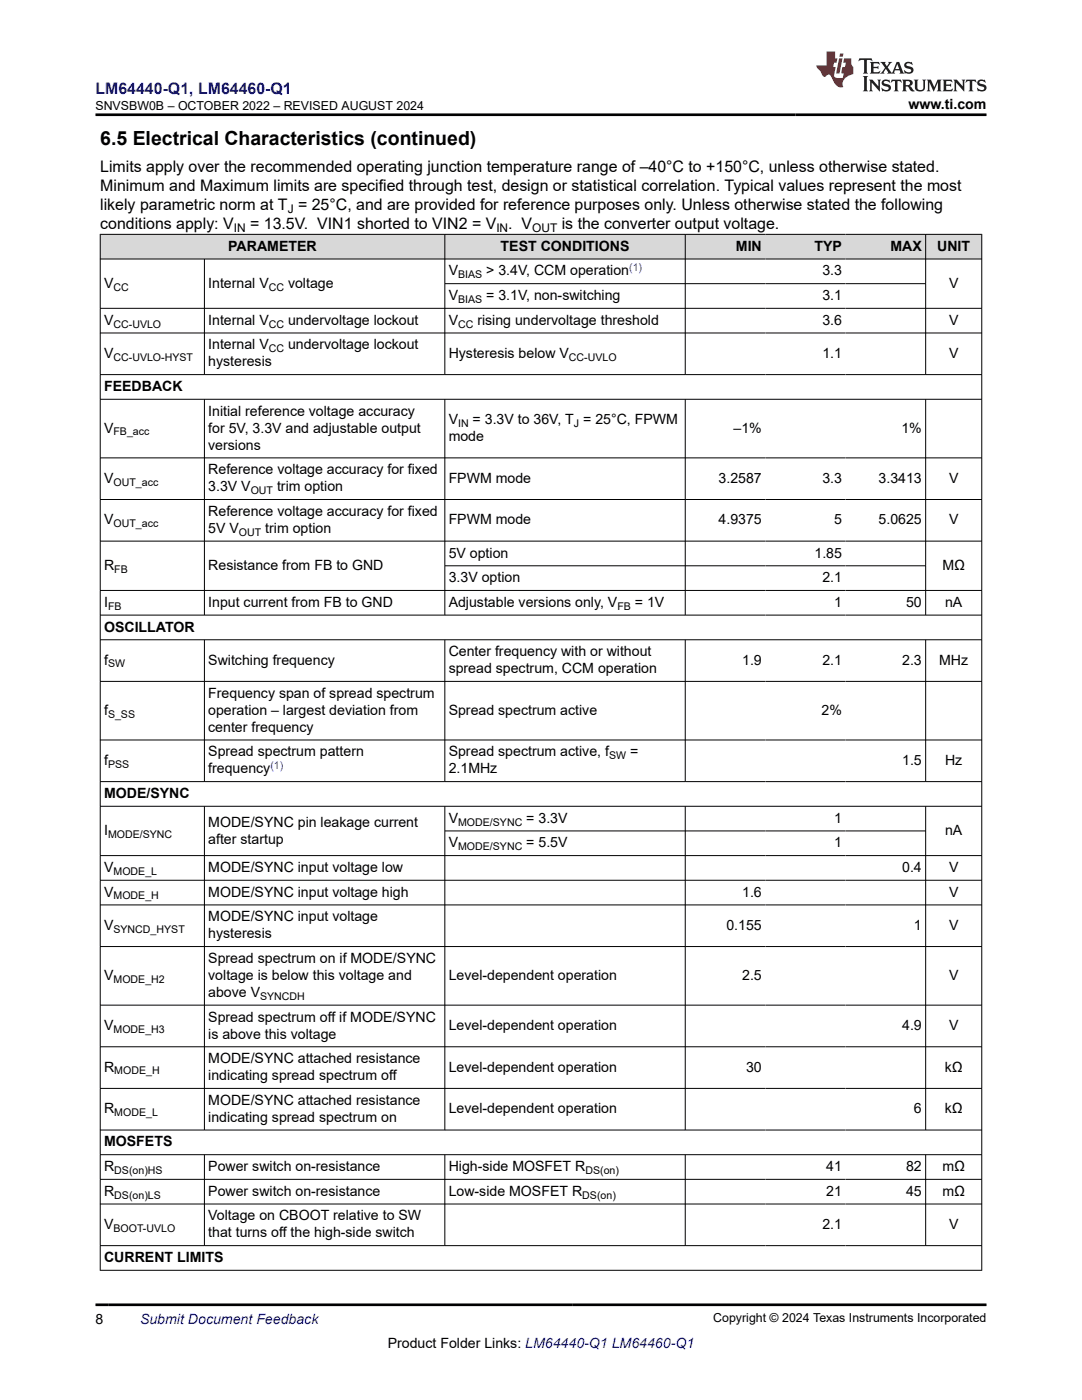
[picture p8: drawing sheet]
<svg xmlns="http://www.w3.org/2000/svg" width="216mm" height="279mm" viewBox="0 0 216 279" stroke-linecap="round" stroke-linejoin="round" font-family="sans-serif">
<defs><g id="words">
<text font-size="3.9" x="20" y="28.8">6.5 Electrical Characteristics (continued)</text>
<text font-size="3.2" fill="#00f" x="19" y="18.7">LM64440-Q1, LM64460-Q1</text>
<g font-size="3.2">
<text x="20" y="34.3">Limits apply over the recommended operating junction temperature range of –40°C to +150°C, unless otherwise stated.</text>
<text x="20" y="38.1">Minimum and Maximum limits are specified through test, design or statistical correlation. Typical values represent the most</text>
<text x="20" y="41.9">likely parametric norm at T = 25°C, and are provided for reference purposes only. Unless otherwise stated the following</text>
<text x="20" y="45.7">conditions apply: V</text>
<text x="49.9" y="45.7">= 13.5V. VIN1 shorted to VIN2 = V</text>
<text x="101.4" y="45.7">. V</text>
<text x="112.1" y="45.7">is the converter output voltage.</text>
</g>
<g font-size="2.8">
<text x="181.3" y="21.8">www.ti.com</text>
<text x="45.5" y="50">PARAMETER</text>
<text x="99.9" y="50">TEST CONDITIONS</text>
<text x="146.8" y="50">MIN</text>
<text x="162.5" y="50">TYP</text>
<text x="177.7" y="50">MAX</text>
<text x="187" y="50">UNIT</text>
<text x="20.8" y="57.4">V</text>
<text x="41.6" y="57.4">Internal V</text>
<text x="57.5" y="57.4">voltage</text>
<text x="89.5" y="55">V</text>
<text x="89.5" y="59.9">V</text>
<text x="97" y="55">&gt; 3.4V, CCM operation</text>
<text x="97" y="59.9">= 3.1V, non-switching</text>
<text x="164.1" y="55">3.3</text>
<text x="164.1" y="59.9">3.1</text>
<text x="189.4" y="57.4">V</text>
<text x="20.8" y="64.8">V</text>
<text x="41.6" y="64.8">Internal V</text>
<text x="57.5" y="64.8">undervoltage lockout</text>
<text x="89.5" y="64.8">V</text>
<text x="95.3" y="64.8">rising undervoltage threshold</text>
<text x="164.1" y="64.8">3.6</text>
<text x="189.4" y="64.8">V</text>
<text x="20.8" y="71.4">V</text>
<text x="41.6" y="69.7">Internal V</text>
<text x="57.5" y="69.7">undervoltage lockout</text>
<text x="89.5" y="71.4">Hysteresis below V</text>
<text x="164.1" y="71.4">1.1</text>
<text x="189.4" y="71.4">V</text>
<text x="41.6" y="73.1">hysteresis</text>
<text x="20.8" y="78">FEEDBACK</text>
<text x="41.6" y="83">Initial reference voltage accuracy</text>
<text x="20.8" y="86.3">V</text>
<text x="41.6" y="86.3">for 5V, 3.3V and adjustable output</text>
<text x="41.6" y="89.7">versions</text>
<text x="89.5" y="84.7">V</text>
<text x="89.5" y="88">mode</text>
<text x="94.3" y="84.7">= 3.3V to 36V, T = 25°C, FPWM</text>
<text x="146.4" y="86.3">–1%</text>
<text x="179.9" y="86.3">1%</text>
<text x="41.6" y="94.7">Reference voltage accuracy for fixed</text>
<text x="20.8" y="96.3">V</text>
<text x="41.6" y="98">3.3V V</text>
<text x="55.3" y="98">trim option</text>
<text x="89.5" y="96.3">FPWM mode</text>
<text x="143.4" y="96.3">3.2587</text>
<text x="164.1" y="96.3">3.3</text>
<text x="175.3" y="96.3">3.3413</text>
<text x="189.4" y="96.3">V</text>
<text x="20.8" y="104.7">V</text>
<text x="41.6" y="103">Reference voltage accuracy for fixed</text>
<text x="41.6" y="106.3">5V V</text>
<text x="52.9" y="106.3">trim option</text>
<text x="89.5" y="104.7">FPWM mode</text>
<text x="143.4" y="104.7">4.9375</text>
<text x="166.4" y="104.7">5</text>
<text x="175.3" y="104.7">5.0625</text>
<text x="189.4" y="104.7">V</text>
<text x="20.8" y="113.7">R</text>
<text x="41.6" y="113.7">Resistance from FB to GND</text>
<text x="89.5" y="111.3">5V option</text>
<text x="162.5" y="111.3">1.85</text>
<text x="188" y="113.7">MΩ</text>
<text x="89.5" y="116.2">3.3V option</text>
<text x="164.1" y="116.2">2.1</text>
<text x="20.8" y="121.1">I</text>
<text x="41.6" y="121.1">Input current from FB to GND</text>
<text x="89.5" y="121.1">Adjustable versions only, V</text>
<text x="126.7" y="121.1">= 1V</text>
<text x="166.4" y="121.1">1</text>
<text x="180.8" y="121.1">50</text>
<text x="188.6" y="121.1">nA</text>
<text x="20.8" y="126">OSCILLATOR</text>
<text x="89.5" y="131">Center frequency with or without</text>
<text x="20.8" y="132.6">f</text>
<text x="41.6" y="132.6">Switching frequency</text>
<text x="89.5" y="134.3">spread spectrum, CCM operation</text>
<text x="148.1" y="132.6">1.9</text>
<text x="164.1" y="132.6">2.1</text>
<text x="180" y="132.6">2.3</text>
<text x="187.4" y="132.6">MHz</text>
<text x="20.8" y="142.6">f</text>
<text x="41.6" y="139.3">Frequency span of spread spectrum</text>
<text x="41.6" y="142.6">operation – largest deviation from</text>
<text x="89.5" y="142.6">Spread spectrum active</text>
<text x="163.9" y="142.6">2%</text>
<text x="41.6" y="146">center frequency</text>
<text x="20.8" y="152.6">f</text>
<text x="41.6" y="151">Spread spectrum pattern</text>
<text x="41.6" y="154.3">frequency</text>
<text x="89.5" y="151">Spread spectrum active, f</text>
<text x="89.5" y="154.3">2.1MHz</text>
<text x="125.7" y="151">=</text>
<text x="180" y="152.6">1.5</text>
<text x="188.6" y="152.6">Hz</text>
<text x="20.8" y="159.3">MODE/SYNC</text>
<text x="20.8" y="166.6">I</text>
<text x="41.6" y="165">MODE/SYNC pin leakage current</text>
<text x="89.5" y="164.2">V</text>
<text x="105" y="164.2">= 3.3V</text>
<text x="166.4" y="164.2">1</text>
<text x="188.6" y="166.6">nA</text>
<text x="41.6" y="168.3">after startup</text>
<text x="89.5" y="169.1">V</text>
<text x="105" y="169.1">= 5.5V</text>
<text x="166.4" y="169.1">1</text>
<text x="20.8" y="174">V</text>
<text x="20.8" y="178.9">V</text>
<text x="41.6" y="174">MODE/SYNC input voltage low</text>
<text x="41.6" y="178.9">MODE/SYNC input voltage high</text>
<text x="148.1" y="178.9">1.6</text>
<text x="180" y="174">0.4</text>
<text x="189.4" y="174">V</text>
<text x="189.4" y="178.9">V</text>
<text x="20.8" y="185.6">V</text>
<text x="41.6" y="183.9">MODE/SYNC input voltage</text>
<text x="145" y="185.6">0.155</text>
<text x="182.4" y="185.6">1</text>
<text x="189.4" y="185.6">V</text>
<text x="41.6" y="187.3">hysteresis</text>
<text x="20.8" y="195.6">V</text>
<text x="41.6" y="192.2">Spread spectrum on if MODE/SYNC</text>
<text x="41.6" y="195.6">voltage is below this voltage and</text>
<text x="89.5" y="195.6">Level-dependent operation</text>
<text x="148.1" y="195.6">2.5</text>
<text x="189.4" y="195.6">V</text>
<text x="41.6" y="199">above V</text>
<text x="41.6" y="203.9">Spread spectrum off if MODE/SYNC</text>
<text x="20.8" y="205.6">V</text>
<text x="41.6" y="207.3">is above this voltage</text>
<text x="89.5" y="205.6">Level-dependent operation</text>
<text x="180" y="205.6">4.9</text>
<text x="189.4" y="205.6">V</text>
<text x="20.8" y="213.9">R</text>
<text x="41.6" y="212.2">MODE/SYNC attached resistance</text>
<text x="41.6" y="215.6">indicating spread spectrum off</text>
<text x="89.5" y="213.9">Level-dependent operation</text>
<text x="148.9" y="213.9">30</text>
<text x="188.5" y="213.9">kΩ</text>
<text x="41.6" y="220.5">MODE/SYNC attached resistance</text>
<text x="20.8" y="222.2">R</text>
<text x="41.6" y="223.9">indicating spread spectrum on</text>
<text x="89.5" y="222.2">Level-dependent operation</text>
<text x="182.4" y="222.2">6</text>
<text x="188.5" y="222.2">kΩ</text>
<text x="20.8" y="228.8">MOSFETS</text>
<text x="20.8" y="233.7">R</text>
<text x="41.6" y="233.7">Power switch on-resistance</text>
<text x="89.5" y="233.7">High-side MOSFET R</text>
<text x="164.9" y="233.7">41</text>
<text x="180.8" y="233.7">82</text>
<text x="188" y="233.7">mΩ</text>
<text x="20.8" y="238.6">R</text>
<text x="41.6" y="238.6">Power switch on-resistance</text>
<text x="89.5" y="238.6">Low-side MOSFET R</text>
<text x="164.9" y="238.6">21</text>
<text x="180.8" y="238.6">45</text>
<text x="188" y="238.6">mΩ</text>
<text x="20.8" y="245.3">V</text>
<text x="41.6" y="243.6">Voltage on CBOOT relative to SW</text>
<text x="164.1" y="245.3">2.1</text>
<text x="189.4" y="245.3">V</text>
<text x="20.8" y="251.9">CURRENT LIMITS</text>
<text x="41.6" y="246.9">that turns off the high-side switch</text>
<text x="19" y="264.2">8</text>
<text x="77.4" y="269">Product Folder Links: LM64440-Q1 LM64460-Q1</text>
</g>
<text font-size="2.8" fill="#00f" x="27.9" y="264.2">Submit Document Feedback</text>
<g font-size="2.5">
<text x="19.1" y="21.9">SNVSBW0B – OCTOBER 2022 – REVISED AUGUST 2024</text>
<text x="142.3" y="263.9">Copyright © 2024 Texas Instruments Incorporated</text>
</g>
<g font-size="2.4">
<text x="46.7" y="46.4">IN</text>
<text x="57.4" y="42.5">J</text>
<text x="99" y="46.4">IN</text>
<text x="106.2" y="46.4">OUT</text>
</g>
<g font-size="2.1">
<text x="22.6" y="58">CC</text>
<text x="53.6" y="58">CC</text>
<text x="91.4" y="55.5">BIAS</text>
<text x="22.6" y="65.4">CC-UVLO</text>
<text x="53.6" y="65.4">CC</text>
<text x="91.4" y="60.5">BIAS</text>
<text x="91.4" y="65.4">CC</text>
<text x="22.6" y="72">CC-UVLO-HYST</text>
<text x="53.6" y="70.3">CC</text>
<text x="113.5" y="72">CC-UVLO</text>
<text x="22.6" y="86.9">FB_acc</text>
<text x="91.4" y="85.2">IN</text>
<text x="114.5" y="85.2">J</text>
<text x="22.6" y="96.9">OUT_acc</text>
<text x="50" y="98.6">OUT</text>
<text x="22.6" y="105.2">OUT_acc</text>
<text x="47.7" y="106.9">OUT</text>
<text x="22.8" y="114.3">FB</text>
<text x="21.6" y="121.7">FB</text>
<text x="123.2" y="121.7">FB</text>
<text x="21.6" y="133.2">SW</text>
<text x="21.6" y="143.2">S_SS</text>
<text x="21.6" y="153.2">PSS</text>
<text x="121.5" y="151.5">SW</text>
<text x="21.6" y="167.2">MODE/SYNC</text>
<text x="91.4" y="164.7">MODE/SYNC</text>
<text x="91.4" y="169.7">MODE/SYNC</text>
<text x="22.6" y="174.6">MODE_L</text>
<text x="22.6" y="179.5">MODE_H</text>
<text x="22.6" y="186.1">SYNCD_HYST</text>
<text x="22.6" y="196.1">MODE_H2</text>
<text x="51.9" y="199.5">SYNCDH</text>
<text x="22.6" y="206.1">MODE_H3</text>
<text x="22.8" y="214.4">MODE_H</text>
<text x="22.8" y="222.7">MODE_L</text>
<text x="22.8" y="234.3">DS(on)HS</text>
<text x="22.8" y="239.2">DS(on)LS</text>
<text x="116.2" y="239.2">DS(on)</text>
<text x="116.8" y="234.3">DS(on)</text>
<text x="22.6" y="245.8">BOOT-UVLO</text>
</g>
<g font-size="2.1" fill="#00f">
<text x="125.5" y="54">(1)</text>
<text x="53.9" y="153.4">(1)</text>
</g>
</g></defs>
<g fill="#d8d8d8">
<path d="M20 46.8h175.9v4.9h-175.9z" fill-rule="evenodd"/>
<path d="M20.1 46.8h68.6v4.8h-68.6z" fill-rule="evenodd"/>
<path d="M88.8 46.8h47.9v4.8h-47.9z" fill-rule="evenodd"/>
<path d="M136.8 46.8h15.9v4.8h-15.9z" fill-rule="evenodd"/>
<path d="M152.7 46.8h16v4.8h-16z" fill-rule="evenodd"/>
<path d="M168.7 46.8h15.9v4.8h-15.9z" fill-rule="evenodd"/>
<path d="M184.8 46.8h11v4.8h-11z" fill-rule="evenodd"/>
</g>
<g fill="none" stroke="#000" stroke-width=".2">
<path d="M19.9 46.8h176.1M19.9 51.7h176.1M20 46.7v206.9M40.8 51.7v23.1M88.8 46.7v28.1M88.8 56.6h96M136.7 46.7v28.1M184.7 46.7v28.1M195.9 46.7v206.9M19.9 61.5h176.1M19.9 66.5h176.1M19.9 74.8h176.1"/>
<path d="M19.9 79.7h176.1M40.8 79.7v43.1M88.8 79.7v43.1M136.7 79.7v43.1M184.7 79.7v43.1M19.9 91.4h176.1M19.9 99.7h176.1M19.9 108h176.1M19.9 117.8h176.1M88.8 112.9h96M19.9 122.8h176.1M19.9 127.7h176.1"/>
<path d="M19.9 136h176.1M40.8 127.7v28.4M88.8 127.7v28.4M136.7 127.7v28.4M184.7 127.7v28.4M19.9 147.7h176.1M19.9 156h176.1M19.9 160.9h176.1M19.9 170.8h176.1M19.9 175.7h176.1M40.8 160.9v64.7M88.8 160.9v64.7"/>
<path d="M88.8 165.8h96M136.7 160.9v64.7M184.7 160.9v64.7M19.9 180.6h176.1M19.9 188.9h176.1M19.9 200.6h176.1M19.9 208.9h176.1M19.9 217.2h176.1M19.9 225.5h176.1M19.9 230.4h176.1M19.9 235.4h176.1M40.8 230.4v18.3"/>
<path d="M88.8 230.4v18.3M136.7 230.4v18.3M184.7 230.4v18.3M19.9 240.3h176.1M19.9 248.6h176.1M19.9 253.5h176.1"/>
</g>
<path d="M171.5 11.6l-.2 .6 .5-.2h.6v.1v2.2l-.2 .4h1l-.2-.4v-2.2v-.1h.5l.6 .2-.2-.6zM173.6 12.4l.2 .3v1.6l-.2 .4h1.9l.1-.6a1.08 1.08 0 0 1-1.3 .2v-.7h.6l.4 .2v-.7l-.4 .2h-.6v-.5l.2-.2a1 1 0 0 1 1 .3l-.1-.5zM175.7 12.4l.9 1.1-1 1.2h.9l-.2-.2 .5-.8 .4 .8-.2 .2h1.6l-.2-.2 .2-.5h.9l.1 .5-.1 .2h.9l-.2-.4-.8-1.9h-.5l-.9 2.1-.9-1.1 .9-1h-.8l.2 .2-.4 .6-.4-.6 .2-.2zM179 12.8l.4 1h-.7zM180.7 12.5a.65 .65 0 0 0-.2 .7 .65 .65 0 0 0 .6 .5l.6 .1 .1 .3a.79 .79 0 0 1-.7 .4 .79 .79 0 0 1-.7-.5l.1 .7 .2-.1a.93 .93 0 0 0 1.1 0 .93 .93 0 0 0 .4-.9 1.46 1.46 0 0 0-1.2-.6l-.1-.3a1.09 1.09 0 0 1 1.2 .2l-.2-.6-.1 .1-.5-.2zM172.2 15.2l.2 .4v2.2l-.2 .4h1l-.2-.4v-2.2l.2-.4zM173.4 15.9l.2 .4v1.5l-.2 .4h.8l-.3-.4 .1-1.3 1.6 1.8v-2l.2-.4h-.7l.1 .2 .1 1.1-1.2-1.3zM176.2 16a.65 .65 0 0 0-.2 .8 .65 .65 0 0 0 .6 .4l.6 .2 .1 .2a.79 .79 0 0 1-.7 .4 .79 .79 0 0 1-.7-.5l.1 .7 .2-.1a.93 .93 0 0 0 1.1 .1 .93 .93 0 0 0 .4-1 1.46 1.46 0 0 0-1.2-.5l-.1-.4a1.09 1.09 0 0 1 1.2 .2l-.1-.6-.2 .1-.5-.1zM177.9 15.9l-.1 .6a.63 .63 0 0 1 .8-.3v1.6l-.3 .4h1l-.2-.4v-1.6a.66 .66 0 0 1 .8 .3l-.1-.6zM180 15.9l.2 .4v1.5l-.2 .4h1l-.2-.2-.1-.7h.5l.1 .2a.79 .79 0 0 0 1.2 .6l-1-.9a.61 .61 0 0 0 .6-.6 .61 .61 0 0 0-.5-.7zM180.8 16.2h.1a.47 .47 0 0 1 .5 .1 .47 .47 0 0 1 .1 .5l-.1 .1-.7 .1zM182.3 15.9l.2 .2a2.27 2.27 0 0 0 .4 2 1.04 1.04 0 0 0 1.7-.7v-1.3l.2-.2h-.8l.2 .4v1.1a.6 .6 0 0 1-.6 .6 .6 .6 0 0 1-.6-.6v-1.1l.3-.4zM184.9 15.9l.2 .4v1.5l-.2 .4h.8l-.3-.4v-1.4l.9 1.9 .9-1.9v1.4l-.3 .4h1l-.2-.4v-1.5l.2-.4h-.8l-.7 1.5-.6-1.5zM188.1 15.9l.2 .4v1.5l-.2 .4h1.9l.1-.6a1.09 1.09 0 0 1-1.3 .2v-.7h.6l.4 .2v-.6l-.4 .2h-.6v-.6l.2-.1a1.01 1.01 0 0 1 1 .3l-.1-.6zM190.2 15.9l.3 .4v1.5l-.3 .4h.8l-.2-.4v-1.3l1.6 1.8v-2l.2-.4h-.7l.2 .2v1.1l-1.2-1.3zM192.8 15.9l-.1 .6a.63 .63 0 0 1 .8-.3v1.6l-.3 .4h1l-.2-.4v-1.6a.66 .66 0 0 1 .8 .3l-.1-.6zM195.2 16a.65 .65 0 0 0-.2 .8 .65 .65 0 0 0 .6 .4l.6 .2 .2 .2a.79 .79 0 0 1-.7 .4 .79 .79 0 0 1-.7-.5l.1 .7 .2-.1a.93 .93 0 0 0 1 .1 .93 .93 0 0 0 .5-1 1.46 1.46 0 0 0-1.3-.5v-.4a1.09 1.09 0 0 1 1.2 .2l-.2-.6-.2 .1-.5-.1z" fill="#231f20"/>
<path d="M164.9 10.3v2.7h-2l.1 .4 .8 1a.95 .95 0 0 0 1 .9 .59 .59 0 0 1 .5-.4 .59 .59 0 0 1 .5 .3l.4 .8a1.59 1.59 0 0 0 2.1 1.4 1.61 1.61 0 0 1 1-2.3l1-.3-.1-1.5a1.59 1.59 0 0 1-.3-1.7h-1.5l-.2 .9h.6l-.2 .9h-.5l-.2 .9v.3l.4 .1-.1 .9h-.7a.73 .73 0 0 1-1-.7l.3-1.5h-.5l.1-.9h.5l.2-.9h-.5v-1.3zM167.4 11.6l-.6 3.1h.7l.6-3.1zM167.6 10.7l-.1 .6h.7l.1-.6z" fill="#ed1c24"/>
<path d="M19 22.9h177.8M19 260.4h177.8" fill="none" stroke="#000" stroke-width=".53"/>
<use href="#words"/>
</svg>
